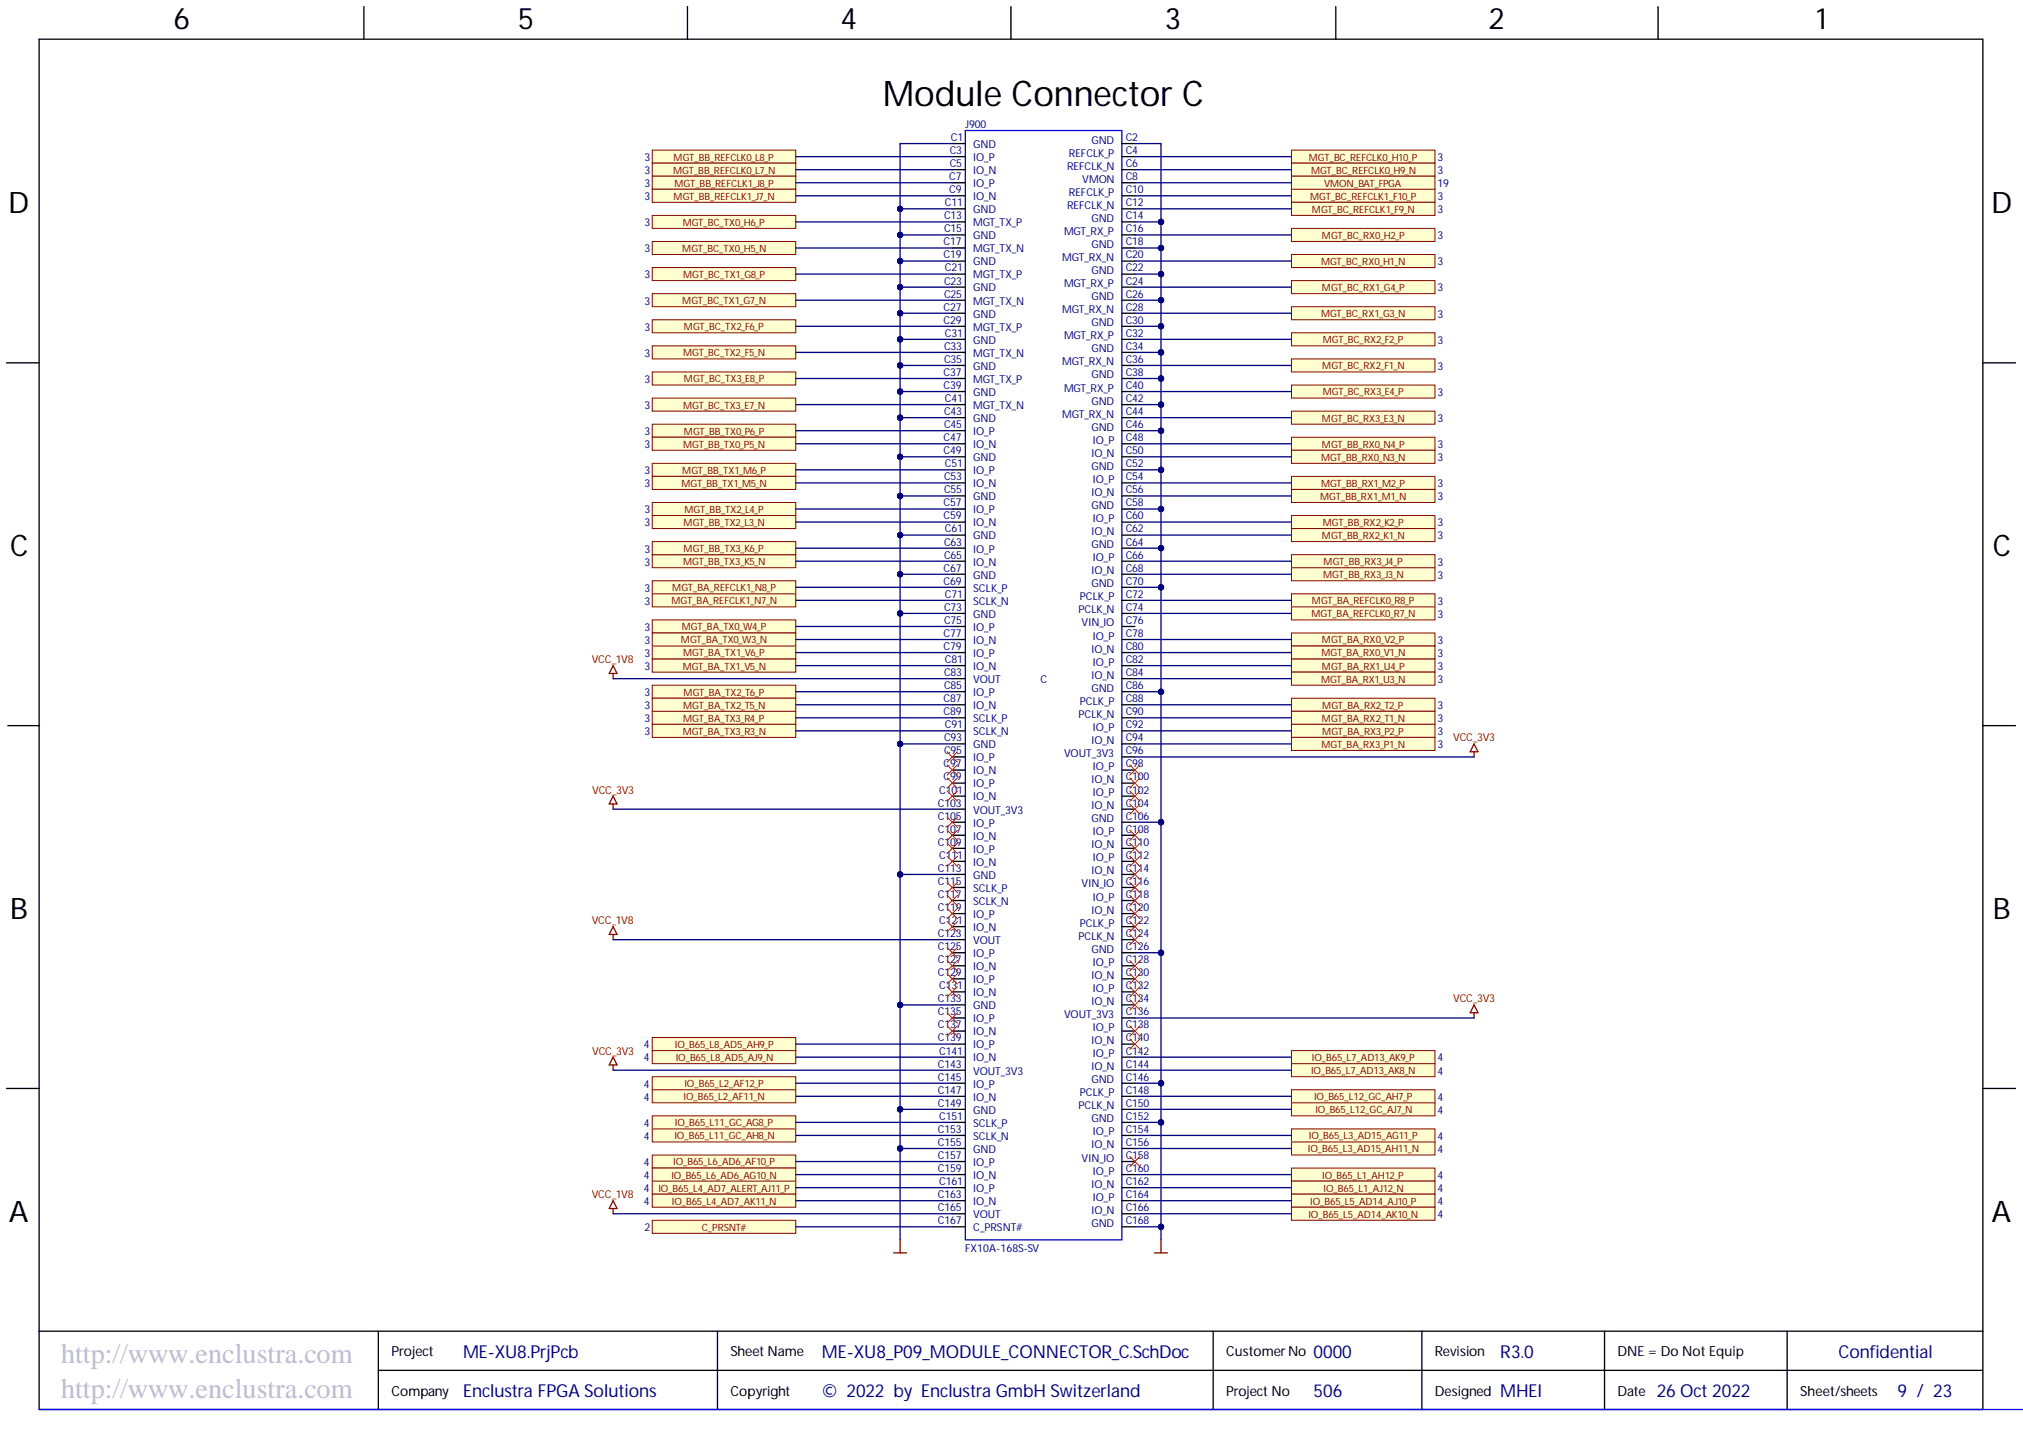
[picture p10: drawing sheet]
<svg xmlns="http://www.w3.org/2000/svg" width="393mm" height="282mm" viewBox="0 0 393 282" stroke-linecap="round" stroke-linejoin="round" font-family="sans-serif">
<defs><g id="words">
<text font-size="6.8" x="171.6" y="20.6">Module Connector C</text>
<g font-size="5.8">
<text x="33.7" y="5.7">6</text>
<text x="100.7" y="5.7">5</text>
<text x="163.4" y="5.7">4</text>
<text x="226.5" y="5.7">3</text>
<text x="289.4" y="5.7">2</text>
<text x="353.1" y="5.7">1</text>
<text x="1.6" y="41.4">D</text>
<text x="387.1" y="41.4">D</text>
<text x="1.9" y="108.2">C</text>
<text x="387.5" y="108.2">C</text>
<text x="1.9" y="178.7">B</text>
<text x="387.5" y="178.7">B</text>
<text x="1.7" y="237.5">A</text>
<text x="387.2" y="237.5">A</text>
</g>
<g font-size="5.5" fill="#c0c0c0">
<text x="11.9" y="264.9">http://www.enclustra.com</text>
<text x="11.9" y="271.8">http://www.enclustra.com</text>
</g>
<g font-size="3.5" fill="#000080">
<text x="90" y="264">ME-XU8.PrjPcb</text>
<text x="159.8" y="264">ME-XU8_P09_MODULE_CONNECTOR_C.SchDoc</text>
<text x="255.4" y="264">0000</text>
<text x="357.5" y="264">Confidential</text>
<text x="90" y="271.6">Enclustra FPGA Solutions</text>
<text x="159.8" y="271.6">© 2022 by Enclustra GmbH Switzerland</text>
<text x="255.4" y="271.6">506</text>
<text x="291.7" y="271.6">MHEI</text>
<text x="322.1" y="271.6">26 Oct 2022</text>
<text x="369" y="271.6">9 / 23</text>
</g>
<text font-size="3.5" fill="#00007c" x="291.7" y="264">R3.0</text>
<g font-size="2.7">
<text x="76.1" y="263.7">Project</text>
<text x="142" y="263.7">Sheet Name</text>
<text x="238.4" y="263.7">Customer No</text>
<text x="279" y="263.7">Revision</text>
<text x="314.5" y="263.7">DNE = Do Not Equip</text>
<text x="76.1" y="271.3">Company</text>
<text x="142" y="271.3">Copyright</text>
<text x="238.4" y="271.3">Project No</text>
<text x="279" y="271.3">Designed</text>
<text x="314.5" y="271.3">Date</text>
<text x="350" y="271.3">Sheet/sheets</text>
</g>
<g font-size="2.1" fill="#000080">
<text x="184.7" y="29.9">C3</text>
<text x="184.9" y="27.4">C1</text>
<text x="187.7" y="24.9">J900</text>
<text x="189.2" y="28.8">GND</text>
<text x="212.2" y="27.9">GND</text>
<text x="218.9" y="27.4">C2</text>
<text x="218.9" y="29.9">C4</text>
<text x="125.3" y="31.3">3</text>
<text x="125.3" y="33.8">3</text>
<text x="184.6" y="35">C7</text>
<text x="184.7" y="32.5">C5</text>
<text x="189.2" y="31.3">IO_P</text>
<text x="189.2" y="33.8">IO_N</text>
<text x="207.5" y="33">REFCLK_N</text>
<text x="207.8" y="30.4">REFCLK_P</text>
<text x="210.4" y="35.5">VMON</text>
<text x="218.9" y="32.5">C6</text>
<text x="218.9" y="35">C8</text>
<text x="279.5" y="31.3">3</text>
<text x="279.5" y="33.8">3</text>
<text x="125.3" y="36.4">3</text>
<text x="125.3" y="38.9">3</text>
<text x="183.7" y="40.1">C11</text>
<text x="184.6" y="37.6">C9</text>
<text x="189.2" y="36.4">IO_P</text>
<text x="189.2" y="38.9">IO_N</text>
<text x="189.2" y="41.4">GND</text>
<text x="207.5" y="40.6">REFCLK_N</text>
<text x="207.8" y="38.1">REFCLK_P</text>
<text x="218.9" y="37.6">C10</text>
<text x="218.9" y="40.1">C12</text>
<text x="279.5" y="38.9">3</text>
<text x="279.5" y="41.4">3</text>
<text x="279.5" y="36.4">19</text>
<text x="125.3" y="44">3</text>
<text x="183.5" y="47.7">C17</text>
<text x="183.6" y="42.6">C13</text>
<text x="183.6" y="45.2">C15</text>
<text x="189.2" y="44">MGT_TX_P</text>
<text x="189.2" y="46.5">GND</text>
<text x="206.9" y="45.7">MGT_RX_P</text>
<text x="212.2" y="43.1">GND</text>
<text x="218.9" y="42.6">C14</text>
<text x="218.9" y="45.2">C16</text>
<text x="218.9" y="47.7">C18</text>
<text x="279.5" y="46.5">3</text>
<text x="125.3" y="49.1">3</text>
<text x="183.5" y="50.2">C19</text>
<text x="183.7" y="52.8">C21</text>
<text x="189.2" y="49.1">MGT_TX_N</text>
<text x="189.2" y="51.6">GND</text>
<text x="206.6" y="50.7">MGT_RX_N</text>
<text x="212.2" y="48.2">GND</text>
<text x="212.2" y="53.3">GND</text>
<text x="218.9" y="50.2">C20</text>
<text x="218.9" y="52.8">C22</text>
<text x="279.5" y="51.6">3</text>
<text x="125.3" y="54.1">3</text>
<text x="125.3" y="59.2">3</text>
<text x="183.6" y="55.3">C23</text>
<text x="183.6" y="57.8">C25</text>
<text x="189.2" y="54.1">MGT_TX_P</text>
<text x="189.2" y="56.7">GND</text>
<text x="189.2" y="59.2">MGT_TX_N</text>
<text x="206.9" y="55.8">MGT_RX_P</text>
<text x="212.2" y="58.4">GND</text>
<text x="218.9" y="55.3">C24</text>
<text x="218.9" y="57.8">C26</text>
<text x="279.5" y="56.7">3</text>
<text x="125.3" y="64.3">3</text>
<text x="183.5" y="60.4">C27</text>
<text x="183.5" y="62.9">C29</text>
<text x="183.7" y="65.5">C31</text>
<text x="189.2" y="61.7">GND</text>
<text x="189.2" y="64.3">MGT_TX_P</text>
<text x="206.6" y="60.9">MGT_RX_N</text>
<text x="206.9" y="66">MGT_RX_P</text>
<text x="212.2" y="63.4">GND</text>
<text x="218.9" y="60.4">C28</text>
<text x="218.9" y="62.9">C30</text>
<text x="218.9" y="65.5">C32</text>
<text x="279.5" y="61.7">3</text>
<text x="125.3" y="69.3">3</text>
<text x="183.6" y="68">C33</text>
<text x="183.6" y="70.5">C35</text>
<text x="189.2" y="66.8">GND</text>
<text x="189.2" y="69.3">MGT_TX_N</text>
<text x="189.2" y="71.9">GND</text>
<text x="206.6" y="71">MGT_RX_N</text>
<text x="212.2" y="68.5">GND</text>
<text x="218.9" y="68">C34</text>
<text x="218.9" y="70.5">C36</text>
<text x="279.5" y="66.8">3</text>
<text x="279.5" y="71.9">3</text>
<text x="125.3" y="74.4">3</text>
<text x="183.5" y="73.1">C37</text>
<text x="183.5" y="75.6">C39</text>
<text x="189.2" y="74.4">MGT_TX_P</text>
<text x="189.2" y="77">GND</text>
<text x="206.9" y="76.1">MGT_RX_P</text>
<text x="212.2" y="73.6">GND</text>
<text x="218.9" y="73.1">C38</text>
<text x="218.9" y="75.6">C40</text>
<text x="279.5" y="77">3</text>
<text x="125.3" y="79.5">3</text>
<text x="183.6" y="80.7">C43</text>
<text x="183.6" y="83.2">C45</text>
<text x="183.7" y="78.1">C41</text>
<text x="189.2" y="79.5">MGT_TX_N</text>
<text x="189.2" y="82">GND</text>
<text x="206.6" y="81.2">MGT_RX_N</text>
<text x="212.2" y="78.7">GND</text>
<text x="212.2" y="83.7">GND</text>
<text x="218.9" y="78.1">C42</text>
<text x="218.9" y="80.7">C44</text>
<text x="218.9" y="83.2">C46</text>
<text x="279.5" y="82">3</text>
<text x="125.3" y="84.6">3</text>
<text x="125.3" y="87.1">3</text>
<text x="183.5" y="85.8">C47</text>
<text x="183.5" y="88.3">C49</text>
<text x="189.2" y="84.6">IO_P</text>
<text x="189.2" y="87.1">IO_N</text>
<text x="189.2" y="89.6">GND</text>
<text x="212.2" y="88.8">IO_N</text>
<text x="212.5" y="86.3">IO_P</text>
<text x="218.9" y="85.8">C48</text>
<text x="218.9" y="88.3">C50</text>
<text x="279.5" y="87.1">3</text>
<text x="279.5" y="89.6">3</text>
<text x="125.3" y="92.2">3</text>
<text x="125.3" y="94.7">3</text>
<text x="183.6" y="93.4">C53</text>
<text x="183.6" y="95.9">C55</text>
<text x="183.7" y="90.8">C51</text>
<text x="189.2" y="92.2">IO_P</text>
<text x="189.2" y="94.7">IO_N</text>
<text x="212.2" y="91.3">GND</text>
<text x="212.5" y="93.9">IO_P</text>
<text x="218.9" y="90.8">C52</text>
<text x="218.9" y="93.4">C54</text>
<text x="218.9" y="95.9">C56</text>
<text x="279.5" y="94.7">3</text>
<text x="125.3" y="99.8">3</text>
<text x="183.5" y="98.4">C57</text>
<text x="183.5" y="101">C59</text>
<text x="189.2" y="97.3">GND</text>
<text x="189.2" y="99.8">IO_P</text>
<text x="212.2" y="96.4">IO_N</text>
<text x="212.2" y="98.9">GND</text>
<text x="212.5" y="101.5">IO_P</text>
<text x="218.9" y="98.4">C58</text>
<text x="218.9" y="101">C60</text>
<text x="279.5" y="97.3">3</text>
<text x="125.3" y="102.3">3</text>
<text x="125.3" y="107.4">3</text>
<text x="183.6" y="106.1">C63</text>
<text x="183.7" y="103.5">C61</text>
<text x="189.2" y="102.3">IO_N</text>
<text x="189.2" y="104.9">GND</text>
<text x="189.2" y="107.4">IO_P</text>
<text x="212.2" y="104">IO_N</text>
<text x="212.2" y="106.6">GND</text>
<text x="218.9" y="103.5">C62</text>
<text x="218.9" y="106.1">C64</text>
<text x="279.5" y="102.3">3</text>
<text x="279.5" y="104.9">3</text>
<text x="125.3" y="109.9">3</text>
<text x="183.5" y="111.1">C67</text>
<text x="183.5" y="113.7">C69</text>
<text x="183.6" y="108.6">C65</text>
<text x="189.2" y="109.9">IO_N</text>
<text x="189.2" y="112.5">GND</text>
<text x="212.2" y="111.6">IO_N</text>
<text x="212.5" y="109.1">IO_P</text>
<text x="218.9" y="108.6">C66</text>
<text x="218.9" y="111.1">C68</text>
<text x="218.9" y="113.7">C70</text>
<text x="279.5" y="109.9">3</text>
<text x="279.5" y="112.5">3</text>
<text x="125.3" y="115">3</text>
<text x="125.3" y="117.6">3</text>
<text x="183.6" y="118.7">C73</text>
<text x="183.7" y="116.2">C71</text>
<text x="189.2" y="115">SCLK_P</text>
<text x="189.2" y="117.6">SCLK_N</text>
<text x="209.7" y="119.2">PCLK_N</text>
<text x="209.9" y="116.7">PCLK_P</text>
<text x="212.2" y="114.2">GND</text>
<text x="218.9" y="116.2">C72</text>
<text x="218.9" y="118.7">C74</text>
<text x="279.5" y="117.6">3</text>
<text x="125.3" y="122.6">3</text>
<text x="125.3" y="125.2">3</text>
<text x="183.5" y="123.8">C77</text>
<text x="183.6" y="121.3">C75</text>
<text x="189.2" y="120.1">GND</text>
<text x="189.2" y="122.6">IO_P</text>
<text x="189.2" y="125.2">IO_N</text>
<text x="210.3" y="121.8">VIN_IO</text>
<text x="212.5" y="124.3">IO_P</text>
<text x="218.9" y="121.3">C76</text>
<text x="218.9" y="123.8">C78</text>
<text x="279.5" y="125.2">3</text>
<text x="279.5" y="120.1">3</text>
<text x="125.3" y="127.7">3</text>
<text x="125.3" y="130.2">3</text>
<text x="183.5" y="126.3">C79</text>
<text x="183.6" y="131.4">C83</text>
<text x="183.7" y="128.9">C81</text>
<text x="189.2" y="127.7">IO_P</text>
<text x="189.2" y="130.2">IO_N</text>
<text x="212.2" y="126.9">IO_N</text>
<text x="212.2" y="131.9">IO_N</text>
<text x="212.5" y="129.4">IO_P</text>
<text x="218.9" y="126.3">C80</text>
<text x="218.9" y="128.9">C82</text>
<text x="218.9" y="131.4">C84</text>
<text x="279.5" y="127.7">3</text>
<text x="279.5" y="130.2">3</text>
<text x="125.3" y="135.3">3</text>
<text x="125.3" y="137.8">3</text>
<text x="183.5" y="136.5">C87</text>
<text x="183.6" y="134">C85</text>
<text x="189.2" y="132.8">VOUT</text>
<text x="189.2" y="135.3">IO_P</text>
<text x="189.2" y="137.8">IO_N</text>
<text x="202.3" y="132.8">C</text>
<text x="209.9" y="137">PCLK_P</text>
<text x="212.2" y="134.5">GND</text>
<text x="218.9" y="134">C86</text>
<text x="218.9" y="136.5">C88</text>
<text x="279.5" y="132.8">3</text>
<text x="279.5" y="137.8">3</text>
<text x="125.3" y="140.4">3</text>
<text x="125.3" y="142.9">3</text>
<text x="183.5" y="139">C89</text>
<text x="183.7" y="141.6">C91</text>
<text x="189.2" y="140.4">SCLK_P</text>
<text x="189.2" y="142.9">SCLK_N</text>
<text x="209.7" y="139.5">PCLK_N</text>
<text x="212.5" y="142.1">IO_P</text>
<text x="218.9" y="139">C90</text>
<text x="218.9" y="141.6">C92</text>
<text x="279.5" y="140.4">3</text>
<text x="279.5" y="142.9">3</text>
<text x="183.5" y="149.2">C97</text>
<text x="183.6" y="144.1">C93</text>
<text x="183.6" y="146.6">C95</text>
<text x="189.2" y="145.5">GND</text>
<text x="189.2" y="148">IO_P</text>
<text x="206.9" y="147.1">VOUT_3V3</text>
<text x="212.2" y="144.6">IO_N</text>
<text x="212.5" y="149.7">IO_P</text>
<text x="218.9" y="144.1">C94</text>
<text x="218.9" y="146.6">C96</text>
<text x="218.9" y="149.2">C98</text>
<text x="279.5" y="145.5">3</text>
<text x="182.6" y="154.3">C101</text>
<text x="183.5" y="151.7">C99</text>
<text x="189.2" y="150.5">IO_N</text>
<text x="189.2" y="153.1">IO_P</text>
<text x="189.2" y="155.6">IO_N</text>
<text x="212.2" y="152.2">IO_N</text>
<text x="212.5" y="154.8">IO_P</text>
<text x="218.9" y="151.7">C100</text>
<text x="218.9" y="154.3">C102</text>
<text x="182.4" y="156.8">C103</text>
<text x="182.4" y="159.3">C105</text>
<text x="182.4" y="161.9">C107</text>
<text x="189.2" y="158.1">VOUT_3V3</text>
<text x="189.2" y="160.7">IO_P</text>
<text x="212.2" y="157.3">IO_N</text>
<text x="212.2" y="159.8">GND</text>
<text x="218.9" y="156.8">C104</text>
<text x="218.9" y="159.3">C106</text>
<text x="218.9" y="161.9">C108</text>
<text x="182.4" y="164.4">C109</text>
<text x="182.6" y="166.9">C111</text>
<text x="189.2" y="163.2">IO_N</text>
<text x="189.2" y="165.8">IO_P</text>
<text x="212.2" y="164.9">IO_N</text>
<text x="212.5" y="162.4">IO_P</text>
<text x="212.5" y="167.4">IO_P</text>
<text x="218.9" y="164.4">C110</text>
<text x="218.9" y="166.9">C112</text>
<text x="182.4" y="169.5">C113</text>
<text x="182.4" y="172">C115</text>
<text x="189.2" y="168.3">IO_N</text>
<text x="189.2" y="170.8">GND</text>
<text x="189.2" y="173.4">SCLK_P</text>
<text x="210.3" y="172.5">VIN_IO</text>
<text x="212.2" y="170">IO_N</text>
<text x="218.9" y="169.5">C114</text>
<text x="218.9" y="172">C116</text>
<text x="182.4" y="174.5">C117</text>
<text x="182.4" y="177.1">C119</text>
<text x="182.6" y="179.6">C121</text>
<text x="189.2" y="175.9">SCLK_N</text>
<text x="189.2" y="178.4">IO_P</text>
<text x="212.2" y="177.6">IO_N</text>
<text x="212.5" y="175.1">IO_P</text>
<text x="218.9" y="174.5">C118</text>
<text x="218.9" y="177.1">C120</text>
<text x="218.9" y="179.6">C122</text>
<text x="182.4" y="182.2">C123</text>
<text x="182.4" y="184.7">C125</text>
<text x="189.2" y="181">IO_N</text>
<text x="189.2" y="183.5">VOUT</text>
<text x="209.7" y="182.7">PCLK_N</text>
<text x="209.9" y="180.1">PCLK_P</text>
<text x="212.2" y="185.2">GND</text>
<text x="218.9" y="182.2">C124</text>
<text x="218.9" y="184.7">C126</text>
<text x="182.4" y="187.2">C127</text>
<text x="182.4" y="189.8">C129</text>
<text x="189.2" y="186">IO_P</text>
<text x="189.2" y="188.6">IO_N</text>
<text x="189.2" y="191.1">IO_P</text>
<text x="212.2" y="190.3">IO_N</text>
<text x="212.5" y="187.7">IO_P</text>
<text x="218.9" y="187.2">C128</text>
<text x="218.9" y="189.8">C130</text>
<text x="182.4" y="194.8">C133</text>
<text x="182.4" y="197.4">C135</text>
<text x="182.6" y="192.3">C131</text>
<text x="189.2" y="193.7">IO_N</text>
<text x="189.2" y="196.2">GND</text>
<text x="206.9" y="197.9">VOUT_3V3</text>
<text x="212.2" y="195.4">IO_N</text>
<text x="212.5" y="192.8">IO_P</text>
<text x="218.9" y="192.3">C132</text>
<text x="218.9" y="194.8">C134</text>
<text x="218.9" y="197.4">C136</text>
<text x="125.2" y="203.8">4</text>
<text x="182.4" y="199.9">C137</text>
<text x="182.4" y="202.5">C139</text>
<text x="189.2" y="198.7">IO_P</text>
<text x="189.2" y="201.3">IO_N</text>
<text x="189.2" y="203.8">IO_P</text>
<text x="212.2" y="203">IO_N</text>
<text x="212.5" y="200.4">IO_P</text>
<text x="218.9" y="199.9">C138</text>
<text x="218.9" y="202.5">C140</text>
<text x="125.2" y="206.3">4</text>
<text x="182.4" y="207.5">C143</text>
<text x="182.6" y="205">C141</text>
<text x="189.2" y="206.3">IO_N</text>
<text x="189.2" y="208.9">VOUT_3V3</text>
<text x="212.2" y="208">IO_N</text>
<text x="212.5" y="205.5">IO_P</text>
<text x="218.9" y="205">C142</text>
<text x="218.9" y="207.5">C144</text>
<text x="279.5" y="206.3">4</text>
<text x="279.5" y="208.9">4</text>
<text x="125.2" y="211.4">4</text>
<text x="125.2" y="214">4</text>
<text x="182.4" y="210.1">C145</text>
<text x="182.4" y="212.6">C147</text>
<text x="182.4" y="215.1">C149</text>
<text x="189.2" y="211.4">IO_P</text>
<text x="189.2" y="214">IO_N</text>
<text x="209.7" y="215.6">PCLK_N</text>
<text x="209.9" y="213.1">PCLK_P</text>
<text x="212.2" y="210.6">GND</text>
<text x="218.9" y="210.1">C146</text>
<text x="218.9" y="212.6">C148</text>
<text x="218.9" y="215.1">C150</text>
<text x="279.5" y="214">4</text>
<text x="125.2" y="219">4</text>
<text x="125.2" y="221.6">4</text>
<text x="182.4" y="220.2">C153</text>
<text x="182.6" y="217.7">C151</text>
<text x="189.2" y="216.5">GND</text>
<text x="189.2" y="219">SCLK_P</text>
<text x="189.2" y="221.6">SCLK_N</text>
<text x="212.2" y="218.2">GND</text>
<text x="212.5" y="220.7">IO_P</text>
<text x="218.9" y="217.7">C152</text>
<text x="218.9" y="220.2">C154</text>
<text x="279.5" y="216.5">4</text>
<text x="279.5" y="221.6">4</text>
<text x="125.2" y="226.6">4</text>
<text x="182.4" y="222.8">C155</text>
<text x="182.4" y="225.3">C157</text>
<text x="182.4" y="227.8">C159</text>
<text x="189.2" y="224.1">GND</text>
<text x="189.2" y="226.6">IO_P</text>
<text x="210.3" y="225.8">VIN_IO</text>
<text x="212.2" y="223.3">IO_N</text>
<text x="218.9" y="222.8">C156</text>
<text x="218.9" y="225.3">C158</text>
<text x="218.9" y="227.8">C160</text>
<text x="279.5" y="224.1">4</text>
<text x="125.2" y="231.7">4</text>
<text x="125.2" y="229.2">4</text>
<text x="182.4" y="232.9">C163</text>
<text x="182.6" y="230.4">C161</text>
<text x="189.2" y="229.2">IO_N</text>
<text x="189.2" y="231.7">IO_P</text>
<text x="212.2" y="230.9">IO_N</text>
<text x="212.5" y="228.3">IO_P</text>
<text x="212.5" y="233.4">IO_P</text>
<text x="218.9" y="230.4">C162</text>
<text x="218.9" y="232.9">C164</text>
<text x="279.5" y="229.2">4</text>
<text x="279.5" y="231.7">4</text>
<text x="125.2" y="234.3">4</text>
<text x="125.3" y="239.3">2</text>
<text x="182.4" y="235.4">C165</text>
<text x="182.4" y="238">C167</text>
<text x="189.2" y="234.3">IO_N</text>
<text x="189.2" y="236.8">VOUT</text>
<text x="189.2" y="239.3">C_PRSNT#</text>
<text x="212.2" y="235.9">IO_N</text>
<text x="212.2" y="238.5">GND</text>
<text x="218.9" y="235.4">C166</text>
<text x="218.9" y="238">C168</text>
<text x="279.5" y="234.3">4</text>
<text x="279.5" y="236.8">4</text>
<text x="187.7" y="243.3">FX10A-168S-SV</text>
</g>
<g font-size="2.1" fill="#800000">
<text x="115.1" y="128.9">VCC_1V8</text>
<text x="282.6" y="144.1">VCC_3V3</text>
<text x="115.2" y="154.3">VCC_3V3</text>
<text x="115.1" y="179.6">VCC_1V8</text>
<text x="282.6" y="194.8">VCC_3V3</text>
<text x="115.2" y="205">VCC_3V3</text>
<text x="115.1" y="232.9">VCC_1V8</text>
</g>
<g font-size="1.9" fill="#800000">
<text x="130.9" y="33.7">MGT_BB_REFCLK0_L7_N</text>
<text x="131" y="31.2">MGT_BB_REFCLK0_L8_P</text>
<text x="254.5" y="31.2">MGT_BC_REFCLK0_H10_P</text>
<text x="254.9" y="33.7">MGT_BC_REFCLK0_H9_N</text>
<text x="131" y="38.8">MGT_BB_REFCLK1_J7_N</text>
<text x="131.1" y="36.3">MGT_BB_REFCLK1_J8_P</text>
<text x="254.7" y="38.8">MGT_BC_REFCLK1_F10_P</text>
<text x="255.1" y="41.4">MGT_BC_REFCLK1_F9_N</text>
<text x="257.4" y="36.3">VMON_BAT_FPGA</text>
<text x="132.7" y="43.9">MGT_BC_TX0_H6_P</text>
<text x="257" y="46.4">MGT_BC_RX0_H2_P</text>
<text x="132.7" y="49">MGT_BC_TX0_H5_N</text>
<text x="256.9" y="51.5">MGT_BC_RX0_H1_N</text>
<text x="132.7" y="59.1">MGT_BC_TX1_G7_N</text>
<text x="132.8" y="54">MGT_BC_TX1_G8_P</text>
<text x="257" y="56.6">MGT_BC_RX1_G4_P</text>
<text x="133" y="64.2">MGT_BC_TX2_F6_P</text>
<text x="256.9" y="61.7">MGT_BC_RX1_G3_N</text>
<text x="132.8" y="69.3">MGT_BC_TX2_F5_N</text>
<text x="257.1" y="71.8">MGT_BC_RX2_F1_N</text>
<text x="257.2" y="66.7">MGT_BC_RX2_F2_P</text>
<text x="133" y="74.3">MGT_BC_TX3_E8_P</text>
<text x="257.2" y="76.9">MGT_BC_RX3_E4_P</text>
<text x="132.8" y="79.4">MGT_BC_TX3_E7_N</text>
<text x="257" y="81.9">MGT_BC_RX3_E3_N</text>
<text x="132.8" y="87">MGT_BB_TX0_P5_N</text>
<text x="133" y="84.5">MGT_BB_TX0_P6_P</text>
<text x="256.9" y="89.6">MGT_BB_RX0_N3_N</text>
<text x="257" y="87">MGT_BB_RX0_N4_P</text>
<text x="132.5" y="94.6">MGT_BB_TX1_M5_N</text>
<text x="132.7" y="92.1">MGT_BB_TX1_M6_P</text>
<text x="256.9" y="94.6">MGT_BB_RX1_M2_P</text>
<text x="133.1" y="99.7">MGT_BB_TX2_L4_P</text>
<text x="256.7" y="97.2">MGT_BB_RX1_M1_N</text>
<text x="132.9" y="102.2">MGT_BB_TX2_L3_N</text>
<text x="132.9" y="107.3">MGT_BB_TX3_K6_P</text>
<text x="257" y="104.8">MGT_BB_RX2_K1_N</text>
<text x="257.2" y="102.2">MGT_BB_RX2_K2_P</text>
<text x="132.8" y="109.9">MGT_BB_TX3_K5_N</text>
<text x="257.3" y="112.4">MGT_BB_RX3_J3_N</text>
<text x="257.4" y="109.9">MGT_BB_RX3_J4_P</text>
<text x="130.5" y="117.5">MGT_BA_REFCLK1_N7_N</text>
<text x="130.7" y="114.9">MGT_BA_REFCLK1_N8_P</text>
<text x="255.1" y="117.5">MGT_BA_REFCLK0_R8_P</text>
<text x="132.4" y="125.1">MGT_BA_TX0_W3_N</text>
<text x="132.6" y="122.5">MGT_BA_TX0_W4_P</text>
<text x="255" y="120">MGT_BA_REFCLK0_R7_N</text>
<text x="257" y="125.1">MGT_BA_RX0_V2_P</text>
<text x="132.7" y="130.2">MGT_BA_TX1_V5_N</text>
<text x="132.8" y="127.6">MGT_BA_TX1_V6_P</text>
<text x="256.9" y="127.6">MGT_BA_RX0_V1_N</text>
<text x="257" y="130.2">MGT_BA_RX1_U4_P</text>
<text x="132.8" y="137.8">MGT_BA_TX2_T5_N</text>
<text x="132.9" y="135.2">MGT_BA_TX2_T6_P</text>
<text x="256.9" y="132.7">MGT_BA_RX1_U3_N</text>
<text x="257.1" y="137.8">MGT_BA_RX2_T2_P</text>
<text x="132.7" y="142.8">MGT_BA_TX3_R3_N</text>
<text x="132.8" y="140.3">MGT_BA_TX3_R4_P</text>
<text x="257" y="140.3">MGT_BA_RX2_T1_N</text>
<text x="257.1" y="142.8">MGT_BA_RX3_P2_P</text>
<text x="256.9" y="145.4">MGT_BA_RX3_P1_N</text>
<text x="131.2" y="203.7">IO_B65_L8_AD5_AH9_P</text>
<text x="131.4" y="206.3">IO_B65_L8_AD5_AJ9_N</text>
<text x="254.9" y="208.8">IO_B65_L7_AD13_AK8_N</text>
<text x="255.1" y="206.3">IO_B65_L7_AD13_AK9_P</text>
<text x="132.9" y="213.9">IO_B65_L2_AF11_N</text>
<text x="133.1" y="211.3">IO_B65_L2_AF12_P</text>
<text x="255.5" y="213.9">IO_B65_L12_GC_AH7_P</text>
<text x="131.1" y="221.5">IO_B65_L11_GC_AH8_N</text>
<text x="131.2" y="218.9">IO_B65_L11_GC_AG8_P</text>
<text x="254.5" y="221.5">IO_B65_L3_AD15_AG11_P</text>
<text x="255.8" y="216.4">IO_B65_L12_GC_AJ7_N</text>
<text x="130.9" y="226.6">IO_B65_L6_AD6_AF10_P</text>
<text x="254.3" y="224">IO_B65_L3_AD15_AH11_N</text>
<text x="128" y="231.6">IO_B65_L4_AD7_ALERT_AJ11_P</text>
<text x="130.5" y="229.1">IO_B65_L6_AD6_AG10_N</text>
<text x="257.1" y="229.1">IO_B65_L1_AH12_P</text>
<text x="257.4" y="231.6">IO_B65_L1_AJ12_N</text>
<text x="130.6" y="234.2">IO_B65_L4_AD7_AK11_N</text>
<text x="136.5" y="239.2">C_PRSNT#</text>
<text x="254.4" y="236.7">IO_B65_L5_AD14_AK10_N</text>
<text x="254.7" y="234.2">IO_B65_L5_AD14_AJ10_P</text>
</g>
</g></defs>
<g fill="none" stroke="#000" stroke-width=".25">
<path d="M7.6 7.6h377.9v266.4h-377.9zM70.8 1.3v6.3M133.7 1.3v6.3M196.6 1.3v6.3M259.7 1.3v6.3M322.4 1.3v6.3M185.2 27.9h2.5M185.2 30.4h2.5M185.2 33h2.5M185.2 35.5h2.5M185.2 38.1h2.5M218.1 27.9h2.6"/>
<path d="M218.1 30.4h2.6M218.1 33h2.6M218.1 35.5h2.6M218.1 38.1h2.6M185.2 40.6h2.5M185.2 43.1h2.5M185.2 45.7h2.5M185.2 48.2h2.5M185.2 50.7h2.5M185.2 53.3h2.5M185.2 55.8h2.5M185.2 58.4h2.5"/>
<path d="M218.1 40.6h2.6M218.1 43.1h2.6M218.1 45.7h2.6M218.1 48.2h2.6M218.1 50.7h2.6M218.1 53.3h2.6M218.1 55.8h2.6M218.1 58.4h2.6M1.3 70.5h6.3M185.2 60.9h2.5M185.2 63.4h2.5M185.2 66h2.5"/>
<path d="M185.2 68.5h2.5M185.2 71h2.5M185.2 73.6h2.5M185.2 76.1h2.5M185.2 78.7h2.5M218.1 60.9h2.6M218.1 63.4h2.6M218.1 66h2.6M218.1 68.5h2.6M218.1 71h2.6M218.1 73.6h2.6M218.1 76.1h2.6"/>
<path d="M218.1 78.7h2.6M385.5 70.5h6.4M185.2 81.2h2.5M185.2 83.7h2.5M185.2 86.3h2.5M185.2 88.8h2.5M185.2 91.3h2.5M185.2 93.9h2.5M185.2 96.4h2.5M185.2 98.9h2.5M218.1 81.2h2.6M218.1 83.7h2.6"/>
<path d="M218.1 86.3h2.6M218.1 88.8h2.6M218.1 91.3h2.6M218.1 93.9h2.6M218.1 96.4h2.6M218.1 98.9h2.6M185.2 101.5h2.5M185.2 104h2.5M185.2 106.6h2.5M185.2 109.1h2.5M185.2 111.6h2.5M185.2 114.2h2.5"/>
<path d="M185.2 116.7h2.5M185.2 119.2h2.5M218.1 101.5h2.6M218.1 104h2.6M218.1 106.6h2.6M218.1 109.1h2.6M218.1 111.6h2.6M218.1 114.2h2.6M218.1 116.7h2.6M218.1 119.2h2.6M185.2 121.8h2.5M185.2 124.3h2.5"/>
<path d="M185.2 126.9h2.5M185.2 129.4h2.5M185.2 131.9h2.5M185.2 134.5h2.5M185.2 137h2.5M185.2 139.5h2.5M218.1 121.8h2.6M218.1 124.3h2.6M218.1 126.9h2.6M218.1 129.4h2.6M218.1 131.9h2.6M218.1 134.5h2.6"/>
<path d="M218.1 137h2.6M218.1 139.5h2.6M1.5 141.1h6.1M185.2 142.1h2.5M185.2 144.6h2.5M185.2 147.1h2.5M185.2 149.7h2.5M185.2 152.2h2.5M185.2 154.8h2.5M185.2 157.3h2.5M185.2 159.8h2.5M218.1 142.1h2.6"/>
<path d="M218.1 144.6h2.6M218.1 147.1h2.6M218.1 149.7h2.6M218.1 152.2h2.6M218.1 154.8h2.6M218.1 157.3h2.6M218.1 159.8h2.6M385.5 141.1h6.4M185.2 162.4h2.5M185.2 164.9h2.5M185.2 167.4h2.5M185.2 170h2.5"/>
<path d="M185.2 172.5h2.5M185.2 175.1h2.5M185.2 177.6h2.5M218.1 162.4h2.6M218.1 164.9h2.6M218.1 167.4h2.6M218.1 170h2.6M218.1 172.5h2.6M218.1 175.1h2.6M218.1 177.6h2.6M185.2 180.1h2.5M185.2 182.7h2.5"/>
<path d="M185.2 185.2h2.5M185.2 187.7h2.5M185.2 190.3h2.5M185.2 192.8h2.5M185.2 195.4h2.5M185.2 197.9h2.5M218.1 180.1h2.6M218.1 182.7h2.6M218.1 185.2h2.6M218.1 187.7h2.6M218.1 190.3h2.6M218.1 192.8h2.6"/>
<path d="M218.1 195.4h2.6M218.1 197.9h2.6M1.3 211.6h6.3M185.2 200.4h2.5M185.2 203h2.5M185.2 205.5h2.5M185.2 208h2.5M185.2 210.6h2.5M185.2 213.1h2.5M185.2 215.6h2.5M185.2 218.2h2.5M218.1 200.4h2.6"/>
<path d="M218.1 203h2.6M218.1 205.5h2.6M218.1 208h2.6M218.1 210.6h2.6M218.1 213.1h2.6M218.1 215.6h2.6M218.1 218.2h2.6M385.5 211.6h6.4M185.2 220.7h2.5M185.2 223.3h2.5M185.2 225.8h2.5M185.2 228.3h2.5"/>
<path d="M185.2 230.9h2.5M185.2 233.4h2.5M185.2 235.9h2.5M185.2 238.5h2.5M218.1 220.7h2.6M218.1 223.3h2.6M218.1 225.8h2.6M218.1 228.3h2.6M218.1 230.9h2.6M218.1 233.4h2.6M218.1 235.9h2.6M218.1 238.5h2.6"/>
<path d="M7.6 258.8h377.9M73.6 258.8v15.2M139.5 258.8v15.2M235.9 258.8v15.2M276.5 258.8v15.2M312 258.8v15.2M347.5 258.8v15.2M73.6 266.4h311.9"/>
</g>
<path d="M187.7 25.4h30.4v215.6h-30.4zM7.6 274h385.8" fill="none" stroke="#00f" stroke-width=".25"/>
<path d="M173.7 243.6h2.6M175 241v2.6M224.5 243.6h2.5M225.7 241v2.6" fill="none" stroke="#800000" stroke-width=".25"/>
<path d="M126.8 107.8h27.9v2.6h-27.9z" fill-rule="evenodd" fill="#ffffd0"/>
<path d="M126.8 107.8h27.9v2.6h-27.9z" fill="none" stroke="#800000" stroke-width=".19"/>
<path d="M251.1 107.8h27.9v2.6h-27.9z" fill-rule="evenodd" fill="#ffffd0"/>
<path d="M251.1 107.8h27.9v2.6h-27.9z" fill="none" stroke="#800000" stroke-width=".19"/>
<path d="M251.1 110.4h27.9v2.5h-27.9z" fill-rule="evenodd" fill="#ffffd0"/>
<path d="M251.1 110.4h27.9v2.5h-27.9z" fill="none" stroke="#800000" stroke-width=".19"/>
<g fill="none" stroke="#800000" stroke-width=".25">
<path d="M119.2 129.4l.8 1.5h-1.5zM119.2 130.9v1M119.2 156.3v1M119.2 154.8l.8 1.5h-1.5zM286.6 144.6l.8 1.5h-1.5zM286.6 146.1v1M119.2 181.7v1M119.2 180.1l.8 1.6h-1.5zM286.6 196.9v1M286.6 195.4l.8 1.5h-1.5zM119.2 207v1M119.2 205.5l.8 1.5h-1.5z"/>
<path d="M119.2 234.9v1M119.2 233.4l.8 1.5h-1.5z"/>
</g>
<path d="M126.8 237.2h27.9v2.5h-27.9z" fill-rule="evenodd" fill="#ffffd0"/>
<path d="M126.8 237.2h27.9v2.5h-27.9z" fill="none" stroke="#800000" stroke-width=".19"/>
<path d="M126.8 82.5h27.9v2.5h-27.9z" fill-rule="evenodd" fill="#ffffd0"/>
<path d="M126.8 82.5h27.9v2.5h-27.9z" fill="none" stroke="#800000" stroke-width=".19"/>
<path d="M126.8 85h27.9v2.5h-27.9z" fill-rule="evenodd" fill="#ffffd0"/>
<path d="M126.8 85h27.9v2.5h-27.9z" fill="none" stroke="#800000" stroke-width=".19"/>
<path d="M126.8 90.1h27.9v2.5h-27.9z" fill-rule="evenodd" fill="#ffffd0"/>
<path d="M126.8 90.1h27.9v2.5h-27.9z" fill="none" stroke="#800000" stroke-width=".19"/>
<path d="M126.8 92.6h27.9v2.5h-27.9z" fill-rule="evenodd" fill="#ffffd0"/>
<path d="M126.8 92.6h27.9v2.5h-27.9z" fill="none" stroke="#800000" stroke-width=".19"/>
<path d="M126.8 97.7h27.9v2.5h-27.9z" fill-rule="evenodd" fill="#ffffd0"/>
<path d="M126.8 97.7h27.9v2.5h-27.9z" fill="none" stroke="#800000" stroke-width=".19"/>
<path d="M126.8 100.2h27.9v2.6h-27.9z" fill-rule="evenodd" fill="#ffffd0"/>
<path d="M126.8 100.2h27.9v2.6h-27.9z" fill="none" stroke="#800000" stroke-width=".19"/>
<path d="M251.1 85h27.9v2.5h-27.9z" fill-rule="evenodd" fill="#ffffd0"/>
<path d="M251.1 85h27.9v2.5h-27.9z" fill="none" stroke="#800000" stroke-width=".19"/>
<path d="M251.1 87.5h27.9v2.6h-27.9z" fill-rule="evenodd" fill="#ffffd0"/>
<path d="M251.1 87.5h27.9v2.6h-27.9z" fill="none" stroke="#800000" stroke-width=".19"/>
<path d="M251.1 92.6h27.9v2.5h-27.9z" fill-rule="evenodd" fill="#ffffd0"/>
<path d="M251.1 92.6h27.9v2.5h-27.9z" fill="none" stroke="#800000" stroke-width=".19"/>
<path d="M251.1 95.1h27.9v2.6h-27.9z" fill-rule="evenodd" fill="#ffffd0"/>
<path d="M251.1 95.1h27.9v2.6h-27.9z" fill="none" stroke="#800000" stroke-width=".19"/>
<path d="M251.1 100.2h27.9v2.6h-27.9z" fill-rule="evenodd" fill="#ffffd0"/>
<path d="M251.1 100.2h27.9v2.6h-27.9z" fill="none" stroke="#800000" stroke-width=".19"/>
<path d="M251.1 102.8h27.9v2.5h-27.9z" fill-rule="evenodd" fill="#ffffd0"/>
<path d="M251.1 102.8h27.9v2.5h-27.9z" fill="none" stroke="#800000" stroke-width=".19"/>
<path d="M126.8 105.3h27.9v2.5h-27.9z" fill-rule="evenodd" fill="#ffffd0"/>
<path d="M126.8 105.3h27.9v2.5h-27.9z" fill="none" stroke="#800000" stroke-width=".19"/>
<path d="M251.1 29.2h27.9v2.5h-27.9z" fill-rule="evenodd" fill="#ffffd0"/>
<path d="M251.1 29.2h27.9v2.5h-27.9z" fill="none" stroke="#800000" stroke-width=".19"/>
<path d="M251.1 31.7h27.9v2.6h-27.9z" fill-rule="evenodd" fill="#ffffd0"/>
<path d="M251.1 31.7h27.9v2.6h-27.9z" fill="none" stroke="#800000" stroke-width=".19"/>
<path d="M251.1 36.8h27.9v2.5h-27.9z" fill-rule="evenodd" fill="#ffffd0"/>
<path d="M251.1 36.8h27.9v2.5h-27.9z" fill="none" stroke="#800000" stroke-width=".19"/>
<path d="M251.1 39.3h27.9v2.6h-27.9z" fill-rule="evenodd" fill="#ffffd0"/>
<path d="M251.1 39.3h27.9v2.6h-27.9z" fill="none" stroke="#800000" stroke-width=".19"/>
<path d="M126.8 46.9h27.9v2.6h-27.9z" fill-rule="evenodd" fill="#ffffd0"/>
<path d="M126.8 46.9h27.9v2.6h-27.9z" fill="none" stroke="#800000" stroke-width=".19"/>
<path d="M126.8 52h27.9v2.6h-27.9z" fill-rule="evenodd" fill="#ffffd0"/>
<path d="M126.8 52h27.9v2.6h-27.9z" fill="none" stroke="#800000" stroke-width=".19"/>
<path d="M126.8 41.9h27.9v2.5h-27.9z" fill-rule="evenodd" fill="#ffffd0"/>
<path d="M126.8 41.9h27.9v2.5h-27.9z" fill="none" stroke="#800000" stroke-width=".19"/>
<path d="M126.8 57.1h27.9v2.5h-27.9z" fill-rule="evenodd" fill="#ffffd0"/>
<path d="M126.8 57.1h27.9v2.5h-27.9z" fill="none" stroke="#800000" stroke-width=".19"/>
<path d="M126.8 67.2h27.9v2.6h-27.9z" fill-rule="evenodd" fill="#ffffd0"/>
<path d="M126.8 67.2h27.9v2.6h-27.9z" fill="none" stroke="#800000" stroke-width=".19"/>
<path d="M126.8 72.3h27.9v2.5h-27.9z" fill-rule="evenodd" fill="#ffffd0"/>
<path d="M126.8 72.3h27.9v2.5h-27.9z" fill="none" stroke="#800000" stroke-width=".19"/>
<path d="M126.8 77.4h27.9v2.5h-27.9z" fill-rule="evenodd" fill="#ffffd0"/>
<path d="M126.8 77.4h27.9v2.5h-27.9z" fill="none" stroke="#800000" stroke-width=".19"/>
<path d="M126.8 62.2h27.9v2.5h-27.9z" fill-rule="evenodd" fill="#ffffd0"/>
<path d="M126.8 62.2h27.9v2.5h-27.9z" fill="none" stroke="#800000" stroke-width=".19"/>
<path d="M251.1 49.5h27.9v2.5h-27.9z" fill-rule="evenodd" fill="#ffffd0"/>
<path d="M251.1 49.5h27.9v2.5h-27.9z" fill="none" stroke="#800000" stroke-width=".19"/>
<path d="M251.1 54.6h27.9v2.5h-27.9z" fill-rule="evenodd" fill="#ffffd0"/>
<path d="M251.1 54.6h27.9v2.5h-27.9z" fill="none" stroke="#800000" stroke-width=".19"/>
<path d="M251.1 59.6h27.9v2.6h-27.9z" fill-rule="evenodd" fill="#ffffd0"/>
<path d="M251.1 59.6h27.9v2.6h-27.9z" fill="none" stroke="#800000" stroke-width=".19"/>
<path d="M251.1 44.4h27.9v2.5h-27.9z" fill-rule="evenodd" fill="#ffffd0"/>
<path d="M251.1 44.4h27.9v2.5h-27.9z" fill="none" stroke="#800000" stroke-width=".19"/>
<path d="M251.1 64.7h27.9v2.5h-27.9z" fill-rule="evenodd" fill="#ffffd0"/>
<path d="M251.1 64.7h27.9v2.5h-27.9z" fill="none" stroke="#800000" stroke-width=".19"/>
<path d="M251.1 69.8h27.9v2.5h-27.9z" fill-rule="evenodd" fill="#ffffd0"/>
<path d="M251.1 69.8h27.9v2.5h-27.9z" fill="none" stroke="#800000" stroke-width=".19"/>
<path d="M251.1 74.8h27.9v2.6h-27.9z" fill-rule="evenodd" fill="#ffffd0"/>
<path d="M251.1 74.8h27.9v2.6h-27.9z" fill="none" stroke="#800000" stroke-width=".19"/>
<path d="M251.1 79.9h27.9v2.6h-27.9z" fill-rule="evenodd" fill="#ffffd0"/>
<path d="M251.1 79.9h27.9v2.6h-27.9z" fill="none" stroke="#800000" stroke-width=".19"/>
<path d="M126.8 209.3h27.9v2.5h-27.9z" fill-rule="evenodd" fill="#ffffd0"/>
<path d="M126.8 209.3h27.9v2.5h-27.9z" fill="none" stroke="#800000" stroke-width=".19"/>
<path d="M126.8 211.8h27.9v2.6h-27.9z" fill-rule="evenodd" fill="#ffffd0"/>
<path d="M126.8 211.8h27.9v2.6h-27.9z" fill="none" stroke="#800000" stroke-width=".19"/>
<path d="M126.8 229.6h27.9v2.5h-27.9z" fill-rule="evenodd" fill="#ffffd0"/>
<path d="M126.8 229.6h27.9v2.5h-27.9z" fill="none" stroke="#800000" stroke-width=".19"/>
<path d="M126.8 232.1h27.9v2.6h-27.9z" fill-rule="evenodd" fill="#ffffd0"/>
<path d="M126.8 232.1h27.9v2.6h-27.9z" fill="none" stroke="#800000" stroke-width=".19"/>
<path d="M126.8 224.5h27.9v2.6h-27.9z" fill-rule="evenodd" fill="#ffffd0"/>
<path d="M126.8 224.5h27.9v2.6h-27.9z" fill="none" stroke="#800000" stroke-width=".19"/>
<path d="M126.8 227.1h27.9v2.5h-27.9z" fill-rule="evenodd" fill="#ffffd0"/>
<path d="M126.8 227.1h27.9v2.5h-27.9z" fill="none" stroke="#800000" stroke-width=".19"/>
<path d="M126.8 201.7h27.9v2.5h-27.9z" fill-rule="evenodd" fill="#ffffd0"/>
<path d="M126.8 201.7h27.9v2.5h-27.9z" fill="none" stroke="#800000" stroke-width=".19"/>
<path d="M126.8 204.2h27.9v2.6h-27.9z" fill-rule="evenodd" fill="#ffffd0"/>
<path d="M126.8 204.2h27.9v2.6h-27.9z" fill="none" stroke="#800000" stroke-width=".19"/>
<path d="M126.8 216.9h27.9v2.6h-27.9z" fill-rule="evenodd" fill="#ffffd0"/>
<path d="M126.8 216.9h27.9v2.6h-27.9z" fill="none" stroke="#800000" stroke-width=".19"/>
<path d="M126.8 219.5h27.9v2.5h-27.9z" fill-rule="evenodd" fill="#ffffd0"/>
<path d="M126.8 219.5h27.9v2.5h-27.9z" fill="none" stroke="#800000" stroke-width=".19"/>
<path d="M251.1 211.8h27.9v2.6h-27.9z" fill-rule="evenodd" fill="#ffffd0"/>
<path d="M251.1 211.8h27.9v2.6h-27.9z" fill="none" stroke="#800000" stroke-width=".19"/>
<path d="M251.1 214.4h27.9v2.5h-27.9z" fill-rule="evenodd" fill="#ffffd0"/>
<path d="M251.1 214.4h27.9v2.5h-27.9z" fill="none" stroke="#800000" stroke-width=".19"/>
<path d="M251.1 227.1h27.9v2.5h-27.9z" fill-rule="evenodd" fill="#ffffd0"/>
<path d="M251.1 227.1h27.9v2.5h-27.9z" fill="none" stroke="#800000" stroke-width=".19"/>
<path d="M251.1 229.6h27.9v2.5h-27.9z" fill-rule="evenodd" fill="#ffffd0"/>
<path d="M251.1 229.6h27.9v2.5h-27.9z" fill="none" stroke="#800000" stroke-width=".19"/>
<path d="M251.1 219.5h27.9v2.5h-27.9z" fill-rule="evenodd" fill="#ffffd0"/>
<path d="M251.1 219.5h27.9v2.5h-27.9z" fill="none" stroke="#800000" stroke-width=".19"/>
<path d="M251.1 222h27.9v2.5h-27.9z" fill-rule="evenodd" fill="#ffffd0"/>
<path d="M251.1 222h27.9v2.5h-27.9z" fill="none" stroke="#800000" stroke-width=".19"/>
<path d="M251.1 232.1h27.9v2.6h-27.9z" fill-rule="evenodd" fill="#ffffd0"/>
<path d="M251.1 232.1h27.9v2.6h-27.9z" fill="none" stroke="#800000" stroke-width=".19"/>
<path d="M251.1 234.7h27.9v2.5h-27.9z" fill-rule="evenodd" fill="#ffffd0"/>
<path d="M251.1 234.7h27.9v2.5h-27.9z" fill="none" stroke="#800000" stroke-width=".19"/>
<path d="M251.1 204.2h27.9v2.6h-27.9z" fill-rule="evenodd" fill="#ffffd0"/>
<path d="M251.1 204.2h27.9v2.6h-27.9z" fill="none" stroke="#800000" stroke-width=".19"/>
<path d="M251.1 206.8h27.9v2.5h-27.9z" fill-rule="evenodd" fill="#ffffd0"/>
<path d="M251.1 206.8h27.9v2.5h-27.9z" fill="none" stroke="#800000" stroke-width=".19"/>
<path d="M251.1 123h27.9v2.6h-27.9z" fill-rule="evenodd" fill="#ffffd0"/>
<path d="M251.1 123h27.9v2.6h-27.9z" fill="none" stroke="#800000" stroke-width=".19"/>
<path d="M251.1 125.6h27.9v2.5h-27.9z" fill-rule="evenodd" fill="#ffffd0"/>
<path d="M251.1 125.6h27.9v2.5h-27.9z" fill="none" stroke="#800000" stroke-width=".19"/>
<path d="M251.1 128.1h27.9v2.6h-27.9z" fill-rule="evenodd" fill="#ffffd0"/>
<path d="M251.1 128.1h27.9v2.6h-27.9z" fill="none" stroke="#800000" stroke-width=".19"/>
<path d="M251.1 130.7h27.9v2.5h-27.9z" fill-rule="evenodd" fill="#ffffd0"/>
<path d="M251.1 130.7h27.9v2.5h-27.9z" fill="none" stroke="#800000" stroke-width=".19"/>
<path d="M251.1 135.7h27.9v2.6h-27.9z" fill-rule="evenodd" fill="#ffffd0"/>
<path d="M251.1 135.7h27.9v2.6h-27.9z" fill="none" stroke="#800000" stroke-width=".19"/>
<path d="M251.1 138.3h27.9v2.5h-27.9z" fill-rule="evenodd" fill="#ffffd0"/>
<path d="M251.1 138.3h27.9v2.5h-27.9z" fill="none" stroke="#800000" stroke-width=".19"/>
<path d="M251.1 140.8h27.9v2.5h-27.9z" fill-rule="evenodd" fill="#ffffd0"/>
<path d="M251.1 140.8h27.9v2.5h-27.9z" fill="none" stroke="#800000" stroke-width=".19"/>
<path d="M251.1 143.3h27.9v2.6h-27.9z" fill-rule="evenodd" fill="#ffffd0"/>
<path d="M251.1 143.3h27.9v2.6h-27.9z" fill="none" stroke="#800000" stroke-width=".19"/>
<path d="M251.1 115.4h27.9v2.6h-27.9z" fill-rule="evenodd" fill="#ffffd0"/>
<path d="M251.1 115.4h27.9v2.6h-27.9z" fill="none" stroke="#800000" stroke-width=".19"/>
<path d="M251.1 118h27.9v2.5h-27.9z" fill-rule="evenodd" fill="#ffffd0"/>
<path d="M251.1 118h27.9v2.5h-27.9z" fill="none" stroke="#800000" stroke-width=".19"/>
<path d="M126.8 112.9h27.9v2.5h-27.9z" fill-rule="evenodd" fill="#ffffd0"/>
<path d="M126.8 112.9h27.9v2.5h-27.9z" fill="none" stroke="#800000" stroke-width=".19"/>
<path d="M126.8 115.4h27.9v2.6h-27.9z" fill-rule="evenodd" fill="#ffffd0"/>
<path d="M126.8 115.4h27.9v2.6h-27.9z" fill="none" stroke="#800000" stroke-width=".19"/>
<path d="M126.8 125.6h27.9v2.5h-27.9z" fill-rule="evenodd" fill="#ffffd0"/>
<path d="M126.8 125.6h27.9v2.5h-27.9z" fill="none" stroke="#800000" stroke-width=".19"/>
<path d="M126.8 128.1h27.9v2.6h-27.9z" fill-rule="evenodd" fill="#ffffd0"/>
<path d="M126.8 128.1h27.9v2.6h-27.9z" fill="none" stroke="#800000" stroke-width=".19"/>
<path d="M126.8 138.3h27.9v2.5h-27.9z" fill-rule="evenodd" fill="#ffffd0"/>
<path d="M126.8 138.3h27.9v2.5h-27.9z" fill="none" stroke="#800000" stroke-width=".19"/>
<path d="M126.8 140.8h27.9v2.5h-27.9z" fill-rule="evenodd" fill="#ffffd0"/>
<path d="M126.8 140.8h27.9v2.5h-27.9z" fill="none" stroke="#800000" stroke-width=".19"/>
<path d="M126.8 133.2h27.9v2.5h-27.9z" fill-rule="evenodd" fill="#ffffd0"/>
<path d="M126.8 133.2h27.9v2.5h-27.9z" fill="none" stroke="#800000" stroke-width=".19"/>
<path d="M126.8 135.7h27.9v2.6h-27.9z" fill-rule="evenodd" fill="#ffffd0"/>
<path d="M126.8 135.7h27.9v2.6h-27.9z" fill="none" stroke="#800000" stroke-width=".19"/>
<path d="M126.8 120.5h27.9v2.5h-27.9z" fill-rule="evenodd" fill="#ffffd0"/>
<path d="M126.8 120.5h27.9v2.5h-27.9z" fill="none" stroke="#800000" stroke-width=".19"/>
<path d="M126.8 123h27.9v2.6h-27.9z" fill-rule="evenodd" fill="#ffffd0"/>
<path d="M126.8 123h27.9v2.6h-27.9z" fill="none" stroke="#800000" stroke-width=".19"/>
<path d="M126.8 29.2h27.9v2.5h-27.9z" fill-rule="evenodd" fill="#ffffd0"/>
<path d="M126.8 29.2h27.9v2.5h-27.9z" fill="none" stroke="#800000" stroke-width=".19"/>
<path d="M126.8 31.7h27.9v2.6h-27.9z" fill-rule="evenodd" fill="#ffffd0"/>
<path d="M126.8 31.7h27.9v2.6h-27.9z" fill="none" stroke="#800000" stroke-width=".19"/>
<path d="M126.8 34.3h27.9v2.5h-27.9z" fill-rule="evenodd" fill="#ffffd0"/>
<path d="M126.8 34.3h27.9v2.5h-27.9z" fill="none" stroke="#800000" stroke-width=".19"/>
<path d="M126.8 36.8h27.9v2.5h-27.9z" fill-rule="evenodd" fill="#ffffd0"/>
<path d="M126.8 36.8h27.9v2.5h-27.9z" fill="none" stroke="#800000" stroke-width=".19"/>
<path d="M251.1 34.3h27.9v2.5h-27.9z" fill-rule="evenodd" fill="#ffffd0"/>
<path d="M251.1 34.3h27.9v2.5h-27.9z" fill="none" stroke="#800000" stroke-width=".19"/>
<g fill="none" stroke="#f00" stroke-width=".19">
<path d="M184.1 146.1l2.1 2.1M184.1 148.7l2.1 2M184.1 151.2l2.1 2M184.1 153.7l2.1 2.1M184.1 158.8l2.1 2M186.2 146.1l-2.1 2.1M186.2 148.7l-2.1 2M186.2 151.2l-2.1 2M186.2 153.7l-2.1 2.1M186.2 158.8l-2.1 2M219.7 148.7l2 2M219.7 151.2l2 2"/>
<path d="M219.7 153.7l2 2.1M219.7 156.3l2 2M221.7 148.7l-2 2M221.7 153.7l-2 2.1M221.7 156.3l-2 2M221.7 151.2l-2 2M184.1 161.4l2.1 2M184.1 163.9l2.1 2M184.1 166.4l2.1 2.1M184.1 171.5l2.1 2M184.1 174l2.1 2.1M184.1 176.6l2.1 2"/>
<path d="M184.1 179.1l2.1 2M186.2 161.4l-2.1 2M186.2 163.9l-2.1 2M186.2 166.4l-2.1 2.1M186.2 171.5l-2.1 2M186.2 174l-2.1 2.1M186.2 176.6l-2.1 2M186.2 179.1l-2.1 2M219.7 161.4l2 2M219.7 163.9l2 2M219.7 166.4l2 2.1M219.7 169l2 2"/>
<path d="M219.7 171.5l2 2M219.7 174l2 2.1M219.7 176.6l2 2M219.7 179.1l2 2M221.7 161.4l-2 2M221.7 163.9l-2 2M221.7 166.4l-2 2.1M221.7 169l-2 2M221.7 171.5l-2 2M221.7 174l-2 2.1M221.7 176.6l-2 2M221.7 179.1l-2 2"/>
<path d="M184.1 184.2l2.1 2M184.1 186.7l2.1 2.1M184.1 189.3l2.1 2M184.1 191.8l2.1 2M184.1 196.9l2.1 2M184.1 199.4l2.1 2M186.2 184.2l-2.1 2M186.2 186.7l-2.1 2.1M186.2 189.3l-2.1 2M186.2 191.8l-2.1 2M186.2 196.9l-2.1 2M186.2 199.4l-2.1 2"/>
<path d="M219.7 181.7l2 2M219.7 186.7l2 2.1M219.7 189.3l2 2M219.7 191.8l2 2M219.7 194.3l2 2.1M219.7 199.4l2 2M221.7 181.7l-2 2M221.7 186.7l-2 2.1M221.7 189.3l-2 2M221.7 191.8l-2 2M221.7 194.3l-2 2.1M221.7 199.4l-2 2"/>
<path d="M219.7 201.9l2 2.1M221.7 201.9l-2 2.1"/>
</g>
<path d="M175 223.3v17.7" fill="none" stroke="#000080" stroke-width=".25"/>
<circle cx="175" cy="223.3" r=".51" fill="#000080"/>
<circle cx="175" cy="223.3" r=".51" fill="none" stroke="#000080" stroke-width=".19"/>
<path d="M225.7 238.5v2.5" fill="none" stroke="#000080" stroke-width=".25"/>
<circle cx="225.7" cy="238.5" r=".51" fill="#000080"/>
<circle cx="225.7" cy="238.5" r=".51" fill="none" stroke="#000080" stroke-width=".19"/>
<path d="M175 223.3h10.2" fill="none" stroke="#000080" stroke-width=".25"/>
<circle cx="175" cy="223.3" r=".51" fill="#000080"/>
<circle cx="175" cy="223.3" r=".51" fill="none" stroke="#000080" stroke-width=".19"/>
<path d="M175 215.6v7.7" fill="none" stroke="#000080" stroke-width=".25"/>
<circle cx="175" cy="223.3" r=".51" fill="#000080"/>
<circle cx="175" cy="223.3" r=".51" fill="none" stroke="#000080" stroke-width=".19"/>
<circle cx="175" cy="215.6" r=".51" fill="#000080"/>
<circle cx="175" cy="215.6" r=".51" fill="none" stroke="#000080" stroke-width=".19"/>
<path d="M220.7 27.9h5v15.2" fill="none" stroke="#000080" stroke-width=".25"/>
<circle cx="225.7" cy="43.1" r=".51" fill="#000080"/>
<circle cx="225.7" cy="43.1" r=".51" fill="none" stroke="#000080" stroke-width=".19"/>
<path d="M220.7 238.5h5" fill="none" stroke="#000080" stroke-width=".25"/>
<circle cx="225.7" cy="238.5" r=".51" fill="#000080"/>
<circle cx="225.7" cy="238.5" r=".51" fill="none" stroke="#000080" stroke-width=".19"/>
<path d="M175 40.6h10.2" fill="none" stroke="#000080" stroke-width=".25"/>
<circle cx="175" cy="40.6" r=".51" fill="#000080"/>
<circle cx="175" cy="40.6" r=".51" fill="none" stroke="#000080" stroke-width=".19"/>
<path d="M185.2 27.9h-10.2v12.7" fill="none" stroke="#000080" stroke-width=".25"/>
<circle cx="175" cy="40.6" r=".51" fill="#000080"/>
<circle cx="175" cy="40.6" r=".51" fill="none" stroke="#000080" stroke-width=".19"/>
<path d="M175 45.7h10.2" fill="none" stroke="#000080" stroke-width=".25"/>
<circle cx="175" cy="45.7" r=".51" fill="#000080"/>
<circle cx="175" cy="45.7" r=".51" fill="none" stroke="#000080" stroke-width=".19"/>
<path d="M175 40.6v5.1" fill="none" stroke="#000080" stroke-width=".25"/>
<circle cx="175" cy="45.7" r=".51" fill="#000080"/>
<circle cx="175" cy="45.7" r=".51" fill="none" stroke="#000080" stroke-width=".19"/>
<circle cx="175" cy="40.6" r=".51" fill="#000080"/>
<circle cx="175" cy="40.6" r=".51" fill="none" stroke="#000080" stroke-width=".19"/>
<path d="M175 50.7h10.2" fill="none" stroke="#000080" stroke-width=".25"/>
<circle cx="175" cy="50.7" r=".51" fill="#000080"/>
<circle cx="175" cy="50.7" r=".51" fill="none" stroke="#000080" stroke-width=".19"/>
<path d="M175 45.7v5" fill="none" stroke="#000080" stroke-width=".25"/>
<circle cx="175" cy="50.7" r=".51" fill="#000080"/>
<circle cx="175" cy="50.7" r=".51" fill="none" stroke="#000080" stroke-width=".19"/>
<circle cx="175" cy="45.7" r=".51" fill="#000080"/>
<circle cx="175" cy="45.7" r=".51" fill="none" stroke="#000080" stroke-width=".19"/>
<path d="M175 55.8h10.2" fill="none" stroke="#000080" stroke-width=".25"/>
<circle cx="175" cy="55.8" r=".51" fill="#000080"/>
<circle cx="175" cy="55.8" r=".51" fill="none" stroke="#000080" stroke-width=".19"/>
<path d="M175 50.7v5.1" fill="none" stroke="#000080" stroke-width=".25"/>
<circle cx="175" cy="55.8" r=".51" fill="#000080"/>
<circle cx="175" cy="55.8" r=".51" fill="none" stroke="#000080" stroke-width=".19"/>
<circle cx="175" cy="50.7" r=".51" fill="#000080"/>
<circle cx="175" cy="50.7" r=".51" fill="none" stroke="#000080" stroke-width=".19"/>
<path d="M175 60.9h10.2" fill="none" stroke="#000080" stroke-width=".25"/>
<circle cx="175" cy="60.9" r=".51" fill="#000080"/>
<circle cx="175" cy="60.9" r=".51" fill="none" stroke="#000080" stroke-width=".19"/>
<path d="M175 55.8v5.1" fill="none" stroke="#000080" stroke-width=".25"/>
<circle cx="175" cy="60.9" r=".51" fill="#000080"/>
<circle cx="175" cy="60.9" r=".51" fill="none" stroke="#000080" stroke-width=".19"/>
<circle cx="175" cy="55.8" r=".51" fill="#000080"/>
<circle cx="175" cy="55.8" r=".51" fill="none" stroke="#000080" stroke-width=".19"/>
<path d="M175 66h10.2" fill="none" stroke="#000080" stroke-width=".25"/>
<circle cx="175" cy="66" r=".51" fill="#000080"/>
<circle cx="175" cy="66" r=".51" fill="none" stroke="#000080" stroke-width=".19"/>
<path d="M175 60.9v5.1" fill="none" stroke="#000080" stroke-width=".25"/>
<circle cx="175" cy="66" r=".51" fill="#000080"/>
<circle cx="175" cy="66" r=".51" fill="none" stroke="#000080" stroke-width=".19"/>
<circle cx="175" cy="60.9" r=".51" fill="#000080"/>
<circle cx="175" cy="60.9" r=".51" fill="none" stroke="#000080" stroke-width=".19"/>
<path d="M175 71h10.2" fill="none" stroke="#000080" stroke-width=".25"/>
<circle cx="175" cy="71" r=".51" fill="#000080"/>
<circle cx="175" cy="71" r=".51" fill="none" stroke="#000080" stroke-width=".19"/>
<path d="M175 66v5" fill="none" stroke="#000080" stroke-width=".25"/>
<circle cx="175" cy="71" r=".51" fill="#000080"/>
<circle cx="175" cy="71" r=".51" fill="none" stroke="#000080" stroke-width=".19"/>
<circle cx="175" cy="66" r=".51" fill="#000080"/>
<circle cx="175" cy="66" r=".51" fill="none" stroke="#000080" stroke-width=".19"/>
<path d="M175 76.1h10.2" fill="none" stroke="#000080" stroke-width=".25"/>
<circle cx="175" cy="76.1" r=".51" fill="#000080"/>
<circle cx="175" cy="76.1" r=".51" fill="none" stroke="#000080" stroke-width=".19"/>
<path d="M175 71v5.1" fill="none" stroke="#000080" stroke-width=".25"/>
<circle cx="175" cy="76.1" r=".51" fill="#000080"/>
<circle cx="175" cy="76.1" r=".51" fill="none" stroke="#000080" stroke-width=".19"/>
<circle cx="175" cy="71" r=".51" fill="#000080"/>
<circle cx="175" cy="71" r=".51" fill="none" stroke="#000080" stroke-width=".19"/>
<path d="M220.7 43.1h5" fill="none" stroke="#000080" stroke-width=".25"/>
<circle cx="225.7" cy="43.1" r=".51" fill="#000080"/>
<circle cx="225.7" cy="43.1" r=".51" fill="none" stroke="#000080" stroke-width=".19"/>
<path d="M225.7 43.1v5.1" fill="none" stroke="#000080" stroke-width=".25"/>
<circle cx="225.7" cy="43.1" r=".51" fill="#000080"/>
<circle cx="225.7" cy="43.1" r=".51" fill="none" stroke="#000080" stroke-width=".19"/>
<circle cx="225.7" cy="48.2" r=".51" fill="#000080"/>
<circle cx="225.7" cy="48.2" r=".51" fill="none" stroke="#000080" stroke-width=".19"/>
<path d="M220.7 48.2h5" fill="none" stroke="#000080" stroke-width=".25"/>
<circle cx="225.7" cy="48.2" r=".51" fill="#000080"/>
<circle cx="225.7" cy="48.2" r=".51" fill="none" stroke="#000080" stroke-width=".19"/>
<path d="M225.7 48.2v5.1" fill="none" stroke="#000080" stroke-width=".25"/>
<circle cx="225.7" cy="48.2" r=".51" fill="#000080"/>
<circle cx="225.7" cy="48.2" r=".51" fill="none" stroke="#000080" stroke-width=".19"/>
<circle cx="225.7" cy="53.3" r=".51" fill="#000080"/>
<circle cx="225.7" cy="53.3" r=".51" fill="none" stroke="#000080" stroke-width=".19"/>
<path d="M220.7 53.3h5" fill="none" stroke="#000080" stroke-width=".25"/>
<circle cx="225.7" cy="53.3" r=".51" fill="#000080"/>
<circle cx="225.7" cy="53.3" r=".51" fill="none" stroke="#000080" stroke-width=".19"/>
<path d="M225.7 53.3v5.1" fill="none" stroke="#000080" stroke-width=".25"/>
<circle cx="225.7" cy="53.3" r=".51" fill="#000080"/>
<circle cx="225.7" cy="53.3" r=".51" fill="none" stroke="#000080" stroke-width=".19"/>
<circle cx="225.7" cy="58.4" r=".51" fill="#000080"/>
<circle cx="225.7" cy="58.4" r=".51" fill="none" stroke="#000080" stroke-width=".19"/>
<path d="M220.7 58.4h5" fill="none" stroke="#000080" stroke-width=".25"/>
<circle cx="225.7" cy="58.4" r=".51" fill="#000080"/>
<circle cx="225.7" cy="58.4" r=".51" fill="none" stroke="#000080" stroke-width=".19"/>
<path d="M225.7 58.4v5" fill="none" stroke="#000080" stroke-width=".25"/>
<circle cx="225.7" cy="58.4" r=".51" fill="#000080"/>
<circle cx="225.7" cy="58.4" r=".51" fill="none" stroke="#000080" stroke-width=".19"/>
<circle cx="225.7" cy="63.4" r=".51" fill="#000080"/>
<circle cx="225.7" cy="63.4" r=".51" fill="none" stroke="#000080" stroke-width=".19"/>
<path d="M220.7 63.4h5" fill="none" stroke="#000080" stroke-width=".25"/>
<circle cx="225.7" cy="63.4" r=".51" fill="#000080"/>
<circle cx="225.7" cy="63.4" r=".51" fill="none" stroke="#000080" stroke-width=".19"/>
<path d="M225.7 63.4v5.1" fill="none" stroke="#000080" stroke-width=".25"/>
<circle cx="225.7" cy="63.4" r=".51" fill="#000080"/>
<circle cx="225.7" cy="63.4" r=".51" fill="none" stroke="#000080" stroke-width=".19"/>
<circle cx="225.7" cy="68.5" r=".51" fill="#000080"/>
<circle cx="225.7" cy="68.5" r=".51" fill="none" stroke="#000080" stroke-width=".19"/>
<path d="M220.7 68.5h5" fill="none" stroke="#000080" stroke-width=".25"/>
<circle cx="225.7" cy="68.5" r=".51" fill="#000080"/>
<circle cx="225.7" cy="68.5" r=".51" fill="none" stroke="#000080" stroke-width=".19"/>
<path d="M225.7 68.5v5.1" fill="none" stroke="#000080" stroke-width=".25"/>
<circle cx="225.7" cy="68.5" r=".51" fill="#000080"/>
<circle cx="225.7" cy="68.5" r=".51" fill="none" stroke="#000080" stroke-width=".19"/>
<circle cx="225.7" cy="73.6" r=".51" fill="#000080"/>
<circle cx="225.7" cy="73.6" r=".51" fill="none" stroke="#000080" stroke-width=".19"/>
<path d="M220.7 73.6h5" fill="none" stroke="#000080" stroke-width=".25"/>
<circle cx="225.7" cy="73.6" r=".51" fill="#000080"/>
<circle cx="225.7" cy="73.6" r=".51" fill="none" stroke="#000080" stroke-width=".19"/>
<path d="M225.7 73.6v5.1" fill="none" stroke="#000080" stroke-width=".25"/>
<circle cx="225.7" cy="73.6" r=".51" fill="#000080"/>
<circle cx="225.7" cy="73.6" r=".51" fill="none" stroke="#000080" stroke-width=".19"/>
<circle cx="225.7" cy="78.7" r=".51" fill="#000080"/>
<circle cx="225.7" cy="78.7" r=".51" fill="none" stroke="#000080" stroke-width=".19"/>
<path d="M220.7 78.7h5" fill="none" stroke="#000080" stroke-width=".25"/>
<circle cx="225.7" cy="78.7" r=".51" fill="#000080"/>
<circle cx="225.7" cy="78.7" r=".51" fill="none" stroke="#000080" stroke-width=".19"/>
<path d="M225.7 78.7v5" fill="none" stroke="#000080" stroke-width=".25"/>
<circle cx="225.7" cy="78.7" r=".51" fill="#000080"/>
<circle cx="225.7" cy="78.7" r=".51" fill="none" stroke="#000080" stroke-width=".19"/>
<circle cx="225.7" cy="83.7" r=".51" fill="#000080"/>
<circle cx="225.7" cy="83.7" r=".51" fill="none" stroke="#000080" stroke-width=".19"/>
<path d="M175 81.2h10.2" fill="none" stroke="#000080" stroke-width=".25"/>
<circle cx="175" cy="81.2" r=".51" fill="#000080"/>
<circle cx="175" cy="81.2" r=".51" fill="none" stroke="#000080" stroke-width=".19"/>
<path d="M175 76.1v5.1" fill="none" stroke="#000080" stroke-width=".25"/>
<circle cx="175" cy="81.2" r=".51" fill="#000080"/>
<circle cx="175" cy="81.2" r=".51" fill="none" stroke="#000080" stroke-width=".19"/>
<circle cx="175" cy="76.1" r=".51" fill="#000080"/>
<circle cx="175" cy="76.1" r=".51" fill="none" stroke="#000080" stroke-width=".19"/>
<path d="M175 88.8h10.2" fill="none" stroke="#000080" stroke-width=".25"/>
<circle cx="175" cy="88.8" r=".51" fill="#000080"/>
<circle cx="175" cy="88.8" r=".51" fill="none" stroke="#000080" stroke-width=".19"/>
<path d="M175 81.2v7.6" fill="none" stroke="#000080" stroke-width=".25"/>
<circle cx="175" cy="88.8" r=".51" fill="#000080"/>
<circle cx="175" cy="88.8" r=".51" fill="none" stroke="#000080" stroke-width=".19"/>
<circle cx="175" cy="81.2" r=".51" fill="#000080"/>
<circle cx="175" cy="81.2" r=".51" fill="none" stroke="#000080" stroke-width=".19"/>
<path d="M220.7 83.7h5" fill="none" stroke="#000080" stroke-width=".25"/>
<circle cx="225.7" cy="83.7" r=".51" fill="#000080"/>
<circle cx="225.7" cy="83.7" r=".51" fill="none" stroke="#000080" stroke-width=".19"/>
<path d="M225.7 83.7v7.6" fill="none" stroke="#000080" stroke-width=".25"/>
<circle cx="225.7" cy="83.7" r=".51" fill="#000080"/>
<circle cx="225.7" cy="83.7" r=".51" fill="none" stroke="#000080" stroke-width=".19"/>
<circle cx="225.7" cy="91.3" r=".51" fill="#000080"/>
<circle cx="225.7" cy="91.3" r=".51" fill="none" stroke="#000080" stroke-width=".19"/>
<path d="M220.7 91.3h5" fill="none" stroke="#000080" stroke-width=".25"/>
<circle cx="225.7" cy="91.3" r=".51" fill="#000080"/>
<circle cx="225.7" cy="91.3" r=".51" fill="none" stroke="#000080" stroke-width=".19"/>
<path d="M225.7 91.3v7.6" fill="none" stroke="#000080" stroke-width=".25"/>
<circle cx="225.7" cy="91.3" r=".51" fill="#000080"/>
<circle cx="225.7" cy="91.3" r=".51" fill="none" stroke="#000080" stroke-width=".19"/>
<circle cx="225.7" cy="98.9" r=".51" fill="#000080"/>
<circle cx="225.7" cy="98.9" r=".51" fill="none" stroke="#000080" stroke-width=".19"/>
<path d="M220.7 98.9h5" fill="none" stroke="#000080" stroke-width=".25"/>
<circle cx="225.7" cy="98.9" r=".51" fill="#000080"/>
<circle cx="225.7" cy="98.9" r=".51" fill="none" stroke="#000080" stroke-width=".19"/>
<path d="M225.7 98.9v7.7" fill="none" stroke="#000080" stroke-width=".25"/>
<circle cx="225.7" cy="98.9" r=".51" fill="#000080"/>
<circle cx="225.7" cy="98.9" r=".51" fill="none" stroke="#000080" stroke-width=".19"/>
<circle cx="225.7" cy="106.6" r=".51" fill="#000080"/>
<circle cx="225.7" cy="106.6" r=".51" fill="none" stroke="#000080" stroke-width=".19"/>
<path d="M175 104h10.2" fill="none" stroke="#000080" stroke-width=".25"/>
<circle cx="175" cy="104" r=".51" fill="#000080"/>
<circle cx="175" cy="104" r=".51" fill="none" stroke="#000080" stroke-width=".19"/>
<path d="M175 96.4v7.6" fill="none" stroke="#000080" stroke-width=".25"/>
<circle cx="175" cy="104" r=".51" fill="#000080"/>
<circle cx="175" cy="104" r=".51" fill="none" stroke="#000080" stroke-width=".19"/>
<circle cx="175" cy="96.4" r=".51" fill="#000080"/>
<circle cx="175" cy="96.4" r=".51" fill="none" stroke="#000080" stroke-width=".19"/>
<path d="M175 96.4h10.2" fill="none" stroke="#000080" stroke-width=".25"/>
<circle cx="175" cy="96.4" r=".51" fill="#000080"/>
<circle cx="175" cy="96.4" r=".51" fill="none" stroke="#000080" stroke-width=".19"/>
<path d="M175 88.8v7.6" fill="none" stroke="#000080" stroke-width=".25"/>
<circle cx="175" cy="96.4" r=".51" fill="#000080"/>
<circle cx="175" cy="96.4" r=".51" fill="none" stroke="#000080" stroke-width=".19"/>
<circle cx="175" cy="88.8" r=".51" fill="#000080"/>
<circle cx="175" cy="88.8" r=".51" fill="none" stroke="#000080" stroke-width=".19"/>
<path d="M220.7 106.6h5" fill="none" stroke="#000080" stroke-width=".25"/>
<circle cx="225.7" cy="106.6" r=".51" fill="#000080"/>
<circle cx="225.7" cy="106.6" r=".51" fill="none" stroke="#000080" stroke-width=".19"/>
<path d="M225.7 106.6v7.6" fill="none" stroke="#000080" stroke-width=".25"/>
<circle cx="225.7" cy="106.6" r=".51" fill="#000080"/>
<circle cx="225.7" cy="106.6" r=".51" fill="none" stroke="#000080" stroke-width=".19"/>
<circle cx="225.7" cy="114.2" r=".51" fill="#000080"/>
<circle cx="225.7" cy="114.2" r=".51" fill="none" stroke="#000080" stroke-width=".19"/>
<path d="M220.7 114.2h5" fill="none" stroke="#000080" stroke-width=".25"/>
<circle cx="225.7" cy="114.2" r=".51" fill="#000080"/>
<circle cx="225.7" cy="114.2" r=".51" fill="none" stroke="#000080" stroke-width=".19"/>
<path d="M225.7 114.2v20.3" fill="none" stroke="#000080" stroke-width=".25"/>
<circle cx="225.7" cy="114.2" r=".51" fill="#000080"/>
<circle cx="225.7" cy="114.2" r=".51" fill="none" stroke="#000080" stroke-width=".19"/>
<circle cx="225.7" cy="134.5" r=".51" fill="#000080"/>
<circle cx="225.7" cy="134.5" r=".51" fill="none" stroke="#000080" stroke-width=".19"/>
<path d="M175 119.2h10.2" fill="none" stroke="#000080" stroke-width=".25"/>
<circle cx="175" cy="119.2" r=".51" fill="#000080"/>
<circle cx="175" cy="119.2" r=".51" fill="none" stroke="#000080" stroke-width=".19"/>
<path d="M175 111.6v7.6" fill="none" stroke="#000080" stroke-width=".25"/>
<circle cx="175" cy="119.2" r=".51" fill="#000080"/>
<circle cx="175" cy="119.2" r=".51" fill="none" stroke="#000080" stroke-width=".19"/>
<circle cx="175" cy="111.6" r=".51" fill="#000080"/>
<circle cx="175" cy="111.6" r=".51" fill="none" stroke="#000080" stroke-width=".19"/>
<path d="M175 111.6h10.2" fill="none" stroke="#000080" stroke-width=".25"/>
<circle cx="175" cy="111.6" r=".51" fill="#000080"/>
<circle cx="175" cy="111.6" r=".51" fill="none" stroke="#000080" stroke-width=".19"/>
<path d="M175 104v7.6" fill="none" stroke="#000080" stroke-width=".25"/>
<circle cx="175" cy="111.6" r=".51" fill="#000080"/>
<circle cx="175" cy="111.6" r=".51" fill="none" stroke="#000080" stroke-width=".19"/>
<circle cx="175" cy="104" r=".51" fill="#000080"/>
<circle cx="175" cy="104" r=".51" fill="none" stroke="#000080" stroke-width=".19"/>
<path d="M220.7 134.5h5" fill="none" stroke="#000080" stroke-width=".25"/>
<circle cx="225.7" cy="134.5" r=".51" fill="#000080"/>
<circle cx="225.7" cy="134.5" r=".51" fill="none" stroke="#000080" stroke-width=".19"/>
<path d="M225.7 134.5v25.3" fill="none" stroke="#000080" stroke-width=".25"/>
<circle cx="225.7" cy="134.5" r=".51" fill="#000080"/>
<circle cx="225.7" cy="134.5" r=".51" fill="none" stroke="#000080" stroke-width=".19"/>
<circle cx="225.7" cy="159.8" r=".51" fill="#000080"/>
<circle cx="225.7" cy="159.8" r=".51" fill="none" stroke="#000080" stroke-width=".19"/>
<path d="M175 144.6h10.2" fill="none" stroke="#000080" stroke-width=".25"/>
<circle cx="175" cy="144.6" r=".51" fill="#000080"/>
<circle cx="175" cy="144.6" r=".51" fill="none" stroke="#000080" stroke-width=".19"/>
<path d="M175 119.2v25.4" fill="none" stroke="#000080" stroke-width=".25"/>
<circle cx="175" cy="144.6" r=".51" fill="#000080"/>
<circle cx="175" cy="144.6" r=".51" fill="none" stroke="#000080" stroke-width=".19"/>
<circle cx="175" cy="119.2" r=".51" fill="#000080"/>
<circle cx="175" cy="119.2" r=".51" fill="none" stroke="#000080" stroke-width=".19"/>
<path d="M220.7 159.8h5" fill="none" stroke="#000080" stroke-width=".25"/>
<circle cx="225.7" cy="159.8" r=".51" fill="#000080"/>
<circle cx="225.7" cy="159.8" r=".51" fill="none" stroke="#000080" stroke-width=".19"/>
<path d="M225.7 159.8v25.4" fill="none" stroke="#000080" stroke-width=".25"/>
<circle cx="225.7" cy="159.8" r=".51" fill="#000080"/>
<circle cx="225.7" cy="159.8" r=".51" fill="none" stroke="#000080" stroke-width=".19"/>
<circle cx="225.7" cy="185.2" r=".51" fill="#000080"/>
<circle cx="225.7" cy="185.2" r=".51" fill="none" stroke="#000080" stroke-width=".19"/>
<path d="M175 170h10.2" fill="none" stroke="#000080" stroke-width=".25"/>
<circle cx="175" cy="170" r=".51" fill="#000080"/>
<circle cx="175" cy="170" r=".51" fill="none" stroke="#000080" stroke-width=".19"/>
<path d="M175 144.6v25.4" fill="none" stroke="#000080" stroke-width=".25"/>
<circle cx="175" cy="170" r=".51" fill="#000080"/>
<circle cx="175" cy="170" r=".51" fill="none" stroke="#000080" stroke-width=".19"/>
<circle cx="175" cy="144.6" r=".51" fill="#000080"/>
<circle cx="175" cy="144.6" r=".51" fill="none" stroke="#000080" stroke-width=".19"/>
<path d="M220.7 185.2h5" fill="none" stroke="#000080" stroke-width=".25"/>
<circle cx="225.7" cy="185.2" r=".51" fill="#000080"/>
<circle cx="225.7" cy="185.2" r=".51" fill="none" stroke="#000080" stroke-width=".19"/>
<path d="M225.7 185.2v25.4" fill="none" stroke="#000080" stroke-width=".25"/>
<circle cx="225.7" cy="185.2" r=".51" fill="#000080"/>
<circle cx="225.7" cy="185.2" r=".51" fill="none" stroke="#000080" stroke-width=".19"/>
<circle cx="225.7" cy="210.6" r=".51" fill="#000080"/>
<circle cx="225.7" cy="210.6" r=".51" fill="none" stroke="#000080" stroke-width=".19"/>
<path d="M175 195.4h10.2" fill="none" stroke="#000080" stroke-width=".25"/>
<circle cx="175" cy="195.4" r=".51" fill="#000080"/>
<circle cx="175" cy="195.4" r=".51" fill="none" stroke="#000080" stroke-width=".19"/>
<path d="M175 170v25.4" fill="none" stroke="#000080" stroke-width=".25"/>
<circle cx="175" cy="195.4" r=".51" fill="#000080"/>
<circle cx="175" cy="195.4" r=".51" fill="none" stroke="#000080" stroke-width=".19"/>
<circle cx="175" cy="170" r=".51" fill="#000080"/>
<circle cx="175" cy="170" r=".51" fill="none" stroke="#000080" stroke-width=".19"/>
<path d="M175 215.6h10.2" fill="none" stroke="#000080" stroke-width=".25"/>
<circle cx="175" cy="215.6" r=".51" fill="#000080"/>
<circle cx="175" cy="215.6" r=".51" fill="none" stroke="#000080" stroke-width=".19"/>
<path d="M175 195.4v20.2" fill="none" stroke="#000080" stroke-width=".25"/>
<circle cx="175" cy="215.6" r=".51" fill="#000080"/>
<circle cx="175" cy="215.6" r=".51" fill="none" stroke="#000080" stroke-width=".19"/>
<circle cx="175" cy="195.4" r=".51" fill="#000080"/>
<circle cx="175" cy="195.4" r=".51" fill="none" stroke="#000080" stroke-width=".19"/>
<path d="M220.7 210.6h5" fill="none" stroke="#000080" stroke-width=".25"/>
<circle cx="225.7" cy="210.6" r=".51" fill="#000080"/>
<circle cx="225.7" cy="210.6" r=".51" fill="none" stroke="#000080" stroke-width=".19"/>
<path d="M225.7 210.6v7.6" fill="none" stroke="#000080" stroke-width=".25"/>
<circle cx="225.7" cy="210.6" r=".51" fill="#000080"/>
<circle cx="225.7" cy="210.6" r=".51" fill="none" stroke="#000080" stroke-width=".19"/>
<circle cx="225.7" cy="218.2" r=".51" fill="#000080"/>
<circle cx="225.7" cy="218.2" r=".51" fill="none" stroke="#000080" stroke-width=".19"/>
<path d="M220.7 218.2h5" fill="none" stroke="#000080" stroke-width=".25"/>
<circle cx="225.7" cy="218.2" r=".51" fill="#000080"/>
<circle cx="225.7" cy="218.2" r=".51" fill="none" stroke="#000080" stroke-width=".19"/>
<path d="M225.7 218.2v20.3" fill="none" stroke="#000080" stroke-width=".25"/>
<circle cx="225.7" cy="218.2" r=".51" fill="#000080"/>
<circle cx="225.7" cy="218.2" r=".51" fill="none" stroke="#000080" stroke-width=".19"/>
<circle cx="225.7" cy="238.5" r=".51" fill="#000080"/>
<circle cx="225.7" cy="238.5" r=".51" fill="none" stroke="#000080" stroke-width=".19"/>
<g fill="none" stroke="#000080" stroke-width=".25">
<path d="M154.7 30.4h30.5M154.7 33h30.5M154.7 35.5h30.5M154.7 38.1h30.5M220.7 30.4h30.4M220.7 33h30.4M220.7 35.5h30.4M220.7 38.1h30.4M154.7 43.1h30.5M154.7 48.2h30.5M154.7 53.3h30.5M154.7 58.4h30.5"/>
<path d="M220.7 45.7h30.4M220.7 50.7h30.4M220.7 55.8h30.4M220.7 40.6h30.4M154.7 63.4h30.5M154.7 68.5h30.5M154.7 73.6h30.5M154.7 78.7h30.5M220.7 60.9h30.4M220.7 66h30.4M220.7 71h30.4M220.7 76.1h30.4"/>
<path d="M154.7 86.3h30.5M154.7 93.9h30.5M154.7 83.7h30.5M154.7 91.3h30.5M154.7 98.9h30.5M220.7 86.3h30.4M220.7 88.8h30.4M220.7 93.9h30.4M220.7 96.4h30.4M220.7 81.2h30.4M154.7 101.5h30.5M154.7 109.1h30.5"/>
<path d="M154.7 106.6h30.5M154.7 116.7h30.5M154.7 114.2h30.5M220.7 101.5h30.4M220.7 104h30.4M220.7 109.1h30.4M220.7 111.6h30.4M220.7 116.7h30.4M220.7 119.2h30.4M119.2 131.9h66M154.7 124.3h30.5M154.7 126.9h30.5"/>
<path d="M154.7 129.4h30.5M154.7 137h30.5M154.7 139.5h30.5M154.7 134.5h30.5M154.7 121.8h30.5M220.7 124.3h30.4M220.7 126.9h30.4M220.7 129.4h30.4M220.7 131.9h30.4M220.7 137h30.4M220.7 139.5h30.4M119.2 157.3h66"/>
<path d="M154.7 142.1h30.5M220.7 147.1h65.9M220.7 142.1h30.4M220.7 144.6h30.4M119.2 182.7h66M220.7 197.9h65.9M119.2 208h66M154.7 213.1h30.5M154.7 210.6h30.5M154.7 205.5h30.5M154.7 203h30.5M154.7 218.2h30.5"/>
<path d="M220.7 213.1h30.4M220.7 208h30.4M220.7 205.5h30.4M220.7 215.6h30.4M119.2 235.9h66M154.7 228.3h30.5M154.7 230.9h30.5M154.7 220.7h30.5M154.7 233.4h30.5M154.7 225.8h30.5M154.7 238.5h30.5M220.7 235.9h30.4"/>
<path d="M220.7 228.3h30.4M220.7 230.9h30.4M220.7 220.7h30.4M220.7 223.3h30.4M220.7 233.4h30.4"/>
</g>
<path d="M219.7 224.8l2 2M221.7 224.8l-2 2" fill="none" stroke="#f00" stroke-width=".19"/>
<use href="#words"/>
</svg>
